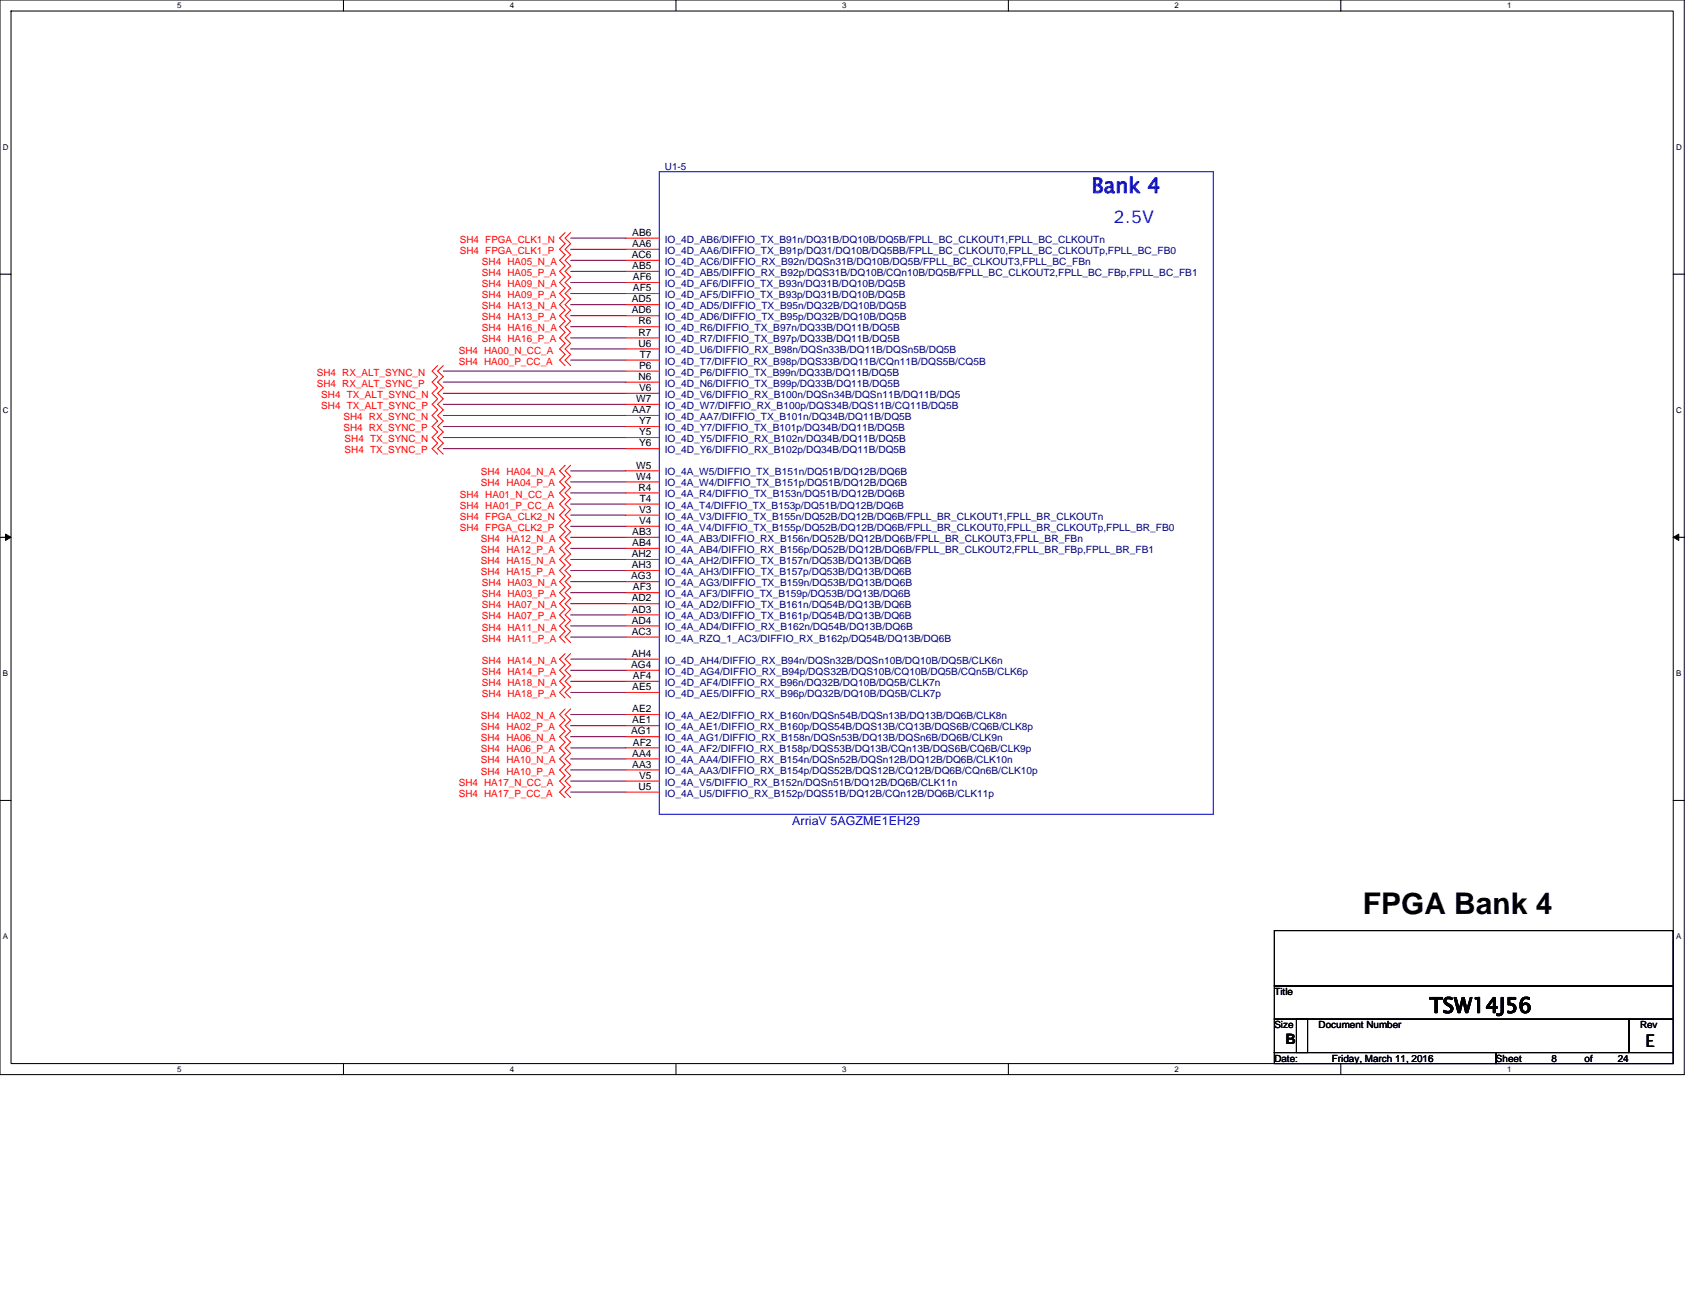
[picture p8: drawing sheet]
<svg xmlns="http://www.w3.org/2000/svg" width="279mm" height="216mm" viewBox="0 0 279 216" stroke-linecap="round" stroke-linejoin="round" font-family="sans-serif">
<defs><g id="words">
<text font-size="4.9" x="224.9" y="150.9">FPGA Bank 4</text>
<text font-size="3.5" fill="#00f" x="180.1" y="31.8">Bank 4</text>
<text font-size="3.5" x="235.9" y="167.2">TSW14J56</text>
<text font-size="2.9" fill="#00f" x="183.8" y="36.7">2.5V</text>
<text font-size="2.9" x="271.6" y="172.8">E</text>
<text font-size="2.4" x="212.1" y="172.3">B</text>
<text font-size="2" fill="#00f" x="130.7" y="136.2">ArriaV 5AGZME1EH29</text>
<g font-size="1.7">
<text x="104.4" y="38.9">AB6</text>
<text x="104.4" y="40.8">AA6</text>
<text x="104.3" y="42.6">AC6</text>
<text x="104.4" y="44.4">AB5</text>
<text x="104.5" y="46.2">AF6</text>
<text x="104.3" y="49.9">AD5</text>
<text x="104.3" y="51.7">AD6</text>
<text x="104.5" y="48.1">AF5</text>
<text x="105.4" y="53.6">R6</text>
<text x="105.4" y="55.4">R7</text>
<text x="105.4" y="57.2">U6</text>
<text x="105.6" y="59.1">T7</text>
<text x="105.4" y="62.7">N6</text>
<text x="105.5" y="60.9">P6</text>
<text x="105.5" y="64.5">V6</text>
<text x="104.4" y="68.2">AA7</text>
<text x="105" y="66.4">W7</text>
<text x="105.5" y="70">Y7</text>
<text x="105.5" y="71.8">Y5</text>
<text x="105" y="77.3">W5</text>
<text x="105.5" y="73.7">Y6</text>
<text x="105" y="79.2">W4</text>
<text x="105.4" y="81">R4</text>
<text x="105.6" y="82.8">T4</text>
<text x="104.4" y="88.3">AB3</text>
<text x="105.5" y="84.6">V3</text>
<text x="105.5" y="86.5">V4</text>
<text x="104.2" y="95.6">AG3</text>
<text x="104.3" y="92">AH2</text>
<text x="104.3" y="93.8">AH3</text>
<text x="104.4" y="90.1">AB4</text>
<text x="104.3" y="99.3">AD2</text>
<text x="104.3" y="101.1">AD3</text>
<text x="104.5" y="97.5">AF3</text>
<text x="104.3" y="102.9">AD4</text>
<text x="104.3" y="104.8">AC3</text>
<text x="104.2" y="110.3">AG4</text>
<text x="104.3" y="108.4">AH4</text>
<text x="104.4" y="113.9">AE5</text>
<text x="104.5" y="112.1">AF4</text>
<text x="104.4" y="117.6">AE2</text>
<text x="104.4" y="119.4">AE1</text>
<text x="104.2" y="121.2">AG1</text>
<text x="104.4" y="124.9">AA4</text>
<text x="104.5" y="123.1">AF2</text>
<text x="104.4" y="126.7">AA3</text>
<text x="105.4" y="130.4">U5</text>
<text x="105.5" y="128.5">V5</text>
</g>
<g font-size="1.7" fill="#000080">
<text x="109.7" y="40">IO_4D_AB6/DIFFIO_TX_B91n/DQ31B/DQ10B/DQ5B/FPLL_BC_CLKOUT1,FPLL_BC_CLKOUTn</text>
<text x="109.7" y="41.9">IO_4D_AA6/DIFFIO_TX_B91p/DQ31/DQ10B/DQ5BB/FPLL_BC_CLKOUT0,FPLL_BC_CLKOUTp,FPLL_BC_FB0</text>
<text x="109.7" y="43.7">IO_4D_AC6/DIFFIO_RX_B92n/DQSn31B/DQ10B/DQ5B/FPLL_BC_CLKOUT3,FPLL_BC_FBn</text>
<text x="109.7" y="45.5">IO_4D_AB5/DIFFIO_RX_B92p/DQS31B/DQ10B/CQn10B/DQ5B/FPLL_BC_CLKOUT2,FPLL_BC_FBp,FPLL_BC_FB1</text>
<text x="109.7" y="47.4">IO_4D_AF6/DIFFIO_TX_B93n/DQ31B/DQ10B/DQ5B</text>
<text x="109.7" y="49.2">IO_4D_AF5/DIFFIO_TX_B93p/DQ31B/DQ10B/DQ5B</text>
<text x="109.7" y="51">IO_4D_AD5/DIFFIO_TX_B95n/DQ32B/DQ10B/DQ5B</text>
<text x="109.7" y="52.9">IO_4D_AD6/DIFFIO_TX_B95p/DQ32B/DQ10B/DQ5B</text>
<text x="109.7" y="54.7">IO_4D_R6/DIFFIO_TX_B97n/DQ33B/DQ11B/DQ5B</text>
<text x="109.7" y="56.5">IO_4D_R7/DIFFIO_TX_B97p/DQ33B/DQ11B/DQ5B</text>
<text x="109.7" y="58.3">IO_4D_U6/DIFFIO_RX_B98n/DQSn33B/DQ11B/DQSn5B/DQ5B</text>
<text x="109.7" y="60.2">IO_4D_T7/DIFFIO_RX_B98p/DQS33B/DQ11B/CQn11B/DQS5B/CQ5B</text>
<text x="109.7" y="62">IO_4D_P6/DIFFIO_TX_B99n/DQ33B/DQ11B/DQ5B</text>
<text x="109.7" y="63.8">IO_4D_N6/DIFFIO_TX_B99p/DQ33B/DQ11B/DQ5B</text>
<text x="109.7" y="65.7">IO_4D_V6/DIFFIO_RX_B100n/DQSn34B/DQSn11B/DQ11B/DQ5</text>
<text x="109.7" y="67.5">IO_4D_W7/DIFFIO_RX_B100p/DQS34B/DQS11B/CQ11B/DQ5B</text>
<text x="109.7" y="69.3">IO_4D_AA7/DIFFIO_TX_B101n/DQ34B/DQ11B/DQ5B</text>
<text x="109.7" y="71.1">IO_4D_Y7/DIFFIO_TX_B101p/DQ34B/DQ11B/DQ5B</text>
<text x="109.7" y="73">IO_4D_Y5/DIFFIO_RX_B102n/DQ34B/DQ11B/DQ5B</text>
<text x="109.7" y="74.8">IO_4D_Y6/DIFFIO_RX_B102p/DQ34B/DQ11B/DQ5B</text>
<text x="109.7" y="78.5">IO_4A_W5/DIFFIO_TX_B151n/DQ51B/DQ12B/DQ6B</text>
<text x="109.7" y="80.3">IO_4A_W4/DIFFIO_TX_B151p/DQ51B/DQ12B/DQ6B</text>
<text x="109.7" y="82.1">IO_4A_R4/DIFFIO_TX_B153n/DQ51B/DQ12B/DQ6B</text>
<text x="109.7" y="83.9">IO_4A_T4/DIFFIO_TX_B153p/DQ51B/DQ12B/DQ6B</text>
<text x="109.7" y="85.8">IO_4A_V3/DIFFIO_TX_B155n/DQ52B/DQ12B/DQ6B/FPLL_BR_CLKOUT1,FPLL_BR_CLKOUTn</text>
<text x="109.7" y="87.6">IO_4A_V4/DIFFIO_TX_B155p/DQ52B/DQ12B/DQ6B/FPLL_BR_CLKOUT0,FPLL_BR_CLKOUTp,FPLL_BR_FB0</text>
<text x="109.7" y="89.4">IO_4A_AB3/DIFFIO_RX_B156n/DQ52B/DQ12B/DQ6B/FPLL_BR_CLKOUT3,FPLL_BR_FBn</text>
<text x="109.7" y="91.2">IO_4A_AB4/DIFFIO_RX_B156p/DQ52B/DQ12B/DQ6B/FPLL_BR_CLKOUT2,FPLL_BR_FBp,FPLL_BR_FB1</text>
<text x="109.7" y="93.1">IO_4A_AH2/DIFFIO_TX_B157n/DQ53B/DQ13B/DQ6B</text>
<text x="109.7" y="94.9">IO_4A_AH3/DIFFIO_TX_B157p/DQ53B/DQ13B/DQ6B</text>
<text x="109.7" y="96.8">IO_4A_AG3/DIFFIO_TX_B159n/DQ53B/DQ13B/DQ6B</text>
<text x="109.7" y="98.6">IO_4A_AF3/DIFFIO_TX_B159p/DQ53B/DQ13B/DQ6B</text>
<text x="109.7" y="100.4">IO_4A_AD2/DIFFIO_TX_B161n/DQ54B/DQ13B/DQ6B</text>
<text x="109.7" y="102.2">IO_4A_AD3/DIFFIO_TX_B161p/DQ54B/DQ13B/DQ6B</text>
<text x="109.7" y="104.1">IO_4A_AD4/DIFFIO_RX_B162n/DQ54B/DQ13B/DQ6B</text>
<text x="109.7" y="105.9">IO_4A_RZQ_1_AC3/DIFFIO_RX_B162p/DQ54B/DQ13B/DQ6B</text>
<text x="109.7" y="109.5">IO_4D_AH4/DIFFIO_RX_B94n/DQSn32B/DQSn10B/DQ10B/DQ5B/CLK6n</text>
<text x="109.7" y="111.4">IO_4D_AG4/DIFFIO_RX_B94p/DQS32B/DQS10B/CQ10B/DQ5B/CQn5B/CLK6p</text>
<text x="109.7" y="113.2">IO_4D_AF4/DIFFIO_RX_B96n/DQ32B/DQ10B/DQ5B/CLK7n</text>
<text x="109.7" y="115">IO_4D_AE5/DIFFIO_RX_B96p/DQ32B/DQ10B/DQ5B/CLK7p</text>
<text x="109.7" y="118.7">IO_4A_AE2/DIFFIO_RX_B160n/DQSn54B/DQSn13B/DQ13B/DQ6B/CLK8n</text>
<text x="109.7" y="120.5">IO_4A_AE1/DIFFIO_RX_B160p/DQS54B/DQS13B/CQ13B/DQS6B/CQ6B/CLK8p</text>
<text x="109.7" y="122.3">IO_4A_AG1/DIFFIO_RX_B158n/DQSn53B/DQ13B/DQSn6B/DQ6B/CLK9n</text>
<text x="109.7" y="124.2">IO_4A_AF2/DIFFIO_RX_B158p/DQS53B/DQ13B/CQn13B/DQS6B/CQ6B/CLK9p</text>
<text x="109.7" y="126">IO_4A_AA4/DIFFIO_RX_B154n/DQSn52B/DQSn12B/DQ12B/DQ6B/CLK10n</text>
<text x="109.7" y="127.8">IO_4A_AA3/DIFFIO_RX_B154p/DQS52B/DQS12B/CQ12B/DQ6B/CQn6B/CLK10p</text>
<text x="109.7" y="129.7">IO_4A_V5/DIFFIO_RX_B152n/DQSn51B/DQ12B/DQ6B/CLK11n</text>
<text x="109.7" y="131.5">IO_4A_U5/DIFFIO_RX_B152p/DQS51B/DQ12B/CQn12B/DQ6B/CLK11p</text>
</g>
<text font-size="1.6" fill="#000080" x="109.7" y="28">U1-5</text>
<g font-size="1.6" fill="#f00">
<text x="75.9" y="41.9">SH4 FPGA_CLK1_P</text>
<text x="75.9" y="40.1">SH4 FPGA_CLK1_N</text>
<text x="79.5" y="45.6">SH4 HA05_P_A</text>
<text x="79.5" y="43.7">SH4 HA05_N_A</text>
<text x="79.5" y="47.4">SH4 HA09_N_A</text>
<text x="79.5" y="49.2">SH4 HA09_P_A</text>
<text x="79.5" y="52.9">SH4 HA13_P_A</text>
<text x="79.5" y="51">SH4 HA13_N_A</text>
<text x="75.7" y="58.4">SH4 HA00_N_CC_A</text>
<text x="79.5" y="56.5">SH4 HA16_P_A</text>
<text x="79.5" y="54.7">SH4 HA16_N_A</text>
<text x="52.3" y="63.8">SH4 RX_ALT_SYNC_P</text>
<text x="52.3" y="62">SH4 RX_ALT_SYNC_N</text>
<text x="53" y="65.7">SH4 TX_ALT_SYNC_N</text>
<text x="75.7" y="60.2">SH4 HA00_P_CC_A</text>
<text x="53" y="67.5">SH4 TX_ALT_SYNC_P</text>
<text x="56.7" y="71.1">SH4 RX_SYNC_P</text>
<text x="56.7" y="69.3">SH4 RX_SYNC_N</text>
<text x="56.9" y="74.8">SH4 TX_SYNC_P</text>
<text x="56.9" y="73">SH4 TX_SYNC_N</text>
<text x="75.9" y="83.9">SH4 HA01_P_CC_A</text>
<text x="75.9" y="82.1">SH4 HA01_N_CC_A</text>
<text x="79.4" y="80.3">SH4 HA04_P_A</text>
<text x="79.4" y="78.5">SH4 HA04_N_A</text>
<text x="75.9" y="87.6">SH4 FPGA_CLK2_P</text>
<text x="75.9" y="85.8">SH4 FPGA_CLK2_N</text>
<text x="79.4" y="89.4">SH4 HA12_N_A</text>
<text x="79.4" y="91.3">SH4 HA12_P_A</text>
<text x="79.4" y="93.1">SH4 HA15_N_A</text>
<text x="79.4" y="94.9">SH4 HA15_P_A</text>
<text x="79.5" y="98.6">SH4 HA03_P_A</text>
<text x="79.5" y="96.8">SH4 HA03_N_A</text>
<text x="79.5" y="100.4">SH4 HA07_N_A</text>
<text x="79.5" y="102.2">SH4 HA07_P_A</text>
<text x="79.5" y="105.9">SH4 HA11_P_A</text>
<text x="79.5" y="104.1">SH4 HA11_N_A</text>
<text x="79.5" y="111.4">SH4 HA14_P_A</text>
<text x="79.5" y="109.6">SH4 HA14_N_A</text>
<text x="79.5" y="113.2">SH4 HA18_N_A</text>
<text x="79.4" y="118.7">SH4 HA02_N_A</text>
<text x="79.5" y="115">SH4 HA18_P_A</text>
<text x="79.4" y="120.5">SH4 HA02_P_A</text>
<text x="79.4" y="124.2">SH4 HA06_P_A</text>
<text x="79.4" y="122.4">SH4 HA06_N_A</text>
<text x="75.7" y="131.5">SH4 HA17_P_CC_A</text>
<text x="75.7" y="129.7">SH4 HA17_N_CC_A</text>
<text x="79.4" y="127.8">SH4 HA10_P_A</text>
<text x="79.4" y="126">SH4 HA10_N_A</text>
</g>
<g font-size="1.6">
<text x="210.3" y="164.2">Title</text>
<text x="210.3" y="169.7">Size</text>
<text x="217.6" y="169.7">Document Number</text>
<text x="270.7" y="169.7">Rev</text>
<text x="210.3" y="175.2">Date:</text>
<text x="219.8" y="175.2">Friday, March 11, 2016</text>
<text x="246.9" y="175.2">Sheet</text>
<text x="256" y="175.2">8</text>
<text x="261.5" y="175.2">of</text>
<text x="267" y="175.2">24</text>
</g>
<g font-size="1.3">
<text x="29.3" y="1.4">5</text>
<text x="84.1" y="1.4">4</text>
<text x="139" y="1.4">3</text>
<text x="193.8" y="1.4">2</text>
<text x="248.7" y="1.4">1</text>
<text x=".5" y="24.7">D</text>
<text x="276.6" y="24.7">D</text>
<text x=".5" y="68.2">C</text>
<text x="276.6" y="68.2">C</text>
<text x=".5" y="111.6">B</text>
<text x="276.6" y="111.6">B</text>
<text x=".5" y="155">A</text>
<text x="276.6" y="155">A</text>
<text x="29.3" y="176.9">5</text>
<text x="84.1" y="176.9">4</text>
<text x="139" y="176.9">3</text>
<text x="193.8" y="176.9">2</text>
<text x="248.7" y="176.9">1</text>
</g>
</g></defs>
<path d="M0 0h278v177.4h-278zM1.8 1.8h274.3v173.8h-274.3z" fill="none" stroke="#000" stroke-width=".17"/>
<g fill="#fff">
<path d="M29.3 .2h.7v1.5h-.7z"/>
<path d="M29.3 175.7h.7v1.5h-.7z"/>
</g>
<path d="M56.7 0v1.8M56.7 175.6v1.8" fill="none" stroke="#000" stroke-width=".17"/>
<g fill="#fff">
<path d="M84.1 .2h.7v1.5h-.7z"/>
<path d="M84.1 175.7h.7v1.5h-.7z"/>
</g>
<path d="M111.5 0v1.8M111.5 175.6v1.8" fill="none" stroke="#000" stroke-width=".17"/>
<g fill="#fff">
<path d="M139 .2h.7v1.5h-.7z"/>
<path d="M139 175.7h.7v1.5h-.7z"/>
</g>
<path d="M166.4 0v1.8M166.4 175.6v1.8" fill="none" stroke="#000" stroke-width=".17"/>
<g fill="#fff">
<path d="M193.8 .2h.8v1.5h-.8z"/>
<path d="M193.8 175.7h.8v1.5h-.8z"/>
</g>
<path d="M221.3 0v1.8M221.3 175.6v1.8" fill="none" stroke="#000" stroke-width=".17"/>
<g fill="#fff">
<path d="M248.7 .2h.7v1.5h-.7z"/>
<path d="M248.7 175.7h.7v1.5h-.7z"/>
<path d="M.5 23.5h.9v1.5h-.9z"/>
<path d="M276.6 23.5h1v1.5h-1z"/>
<path d="M.5 67h.9v1.4h-.9z"/>
<path d="M276.6 67h1v1.4h-1z"/>
</g>
<path d="M0 45.3h1.8M276.1 45.3h1.9" fill="none" stroke="#000" stroke-width=".17"/>
<g fill="#fff">
<path d="M.5 110.4h.8v1.5h-.8z"/>
<path d="M276.6 110.4h.9v1.5h-.9z"/>
</g>
<path d="M0 88.7h1.8M276.1 88.7h1.9" fill="none" stroke="#000" stroke-width=".17"/>
<path d="M.9 88.2l.9 .5-.9 .5zM276.1 88.7l1-.5v1z" fill="#000" stroke="#000" stroke-width=".17"/>
<g fill="#fff">
<path d="M.5 153.8h.8v1.5h-.8z"/>
<path d="M276.6 153.8h.9v1.5h-.9z"/>
</g>
<path d="M0 132.1h1.8M276.1 132.1h1.9M210.3 153.6h65.8v9.2h-65.8zM210.3 162.8h65.8v5.4h-65.8zM210.3 168.2h5.5v5.5h-5.5zM210.3 173.7h36.6v1.9h-36.6zM214 168.2h54.8v5.5h-54.8zM246.9 173.7h29.2v1.9h-29.2zM268.8 168.2h7.3v5.5h-7.3z" fill="none" stroke="#000" stroke-width=".17"/>
<g fill="none" stroke="#800040" stroke-width=".17">
<path d="M94.2 39.3h9.1M94.2 41.1h9.1M94.2 44.8h9.1M94.2 43h9.1M94.2 48.5h9.1M94.2 46.6h9.1M94.2 52.1h9.1M94.2 50.3h9.1M94.2 55.8h9.1M94.2 53.9h9.1M94.2 59.4h9.1M94.2 57.6h9.1"/>
<path d="M73.2 66.7h30.1M73.2 64.9h30.1M73.2 61.3h30.1M73.2 63.1h30.1M73.2 70.4h30.1M73.2 68.6h30.1M73.2 74.1h30.1M73.2 72.2h30.1M94.2 77.7h9.1M94.2 79.5h9.1M94.2 86.9h9.1M94.2 85h9.1"/>
<path d="M94.2 88.7h9.1M94.2 90.5h9.1M94.2 92.4h9.1M94.2 94.2h9.1M94.2 97.8h9.1M94.2 96h9.1M94.2 99.7h9.1M94.2 83.2h9.1M94.2 81.4h9.1M94.2 101.5h9.1M94.2 105.2h9.1M94.2 103.3h9.1"/>
<path d="M94.2 110.6h9.1M94.2 108.8h9.1M94.2 114.3h9.1M94.2 112.5h9.1M94.2 119.8h9.1M94.2 117.9h9.1M94.2 123.4h9.1M94.2 121.6h9.1M94.2 127.1h9.1M94.2 125.3h9.1M94.2 130.7h9.1M94.2 128.9h9.1"/>
</g>
<g fill="none" stroke="#f00" stroke-width=".17">
<path d="M93.3 38.4l-.9 .9 .9 .9-.9 .9 .9 1-.9 .9 .9 .9-.9 .9 .9 .9-.9 .9 .9 .9-.9 1 .9 .9-.9 .9 .9 .9-.9 .9 .9 .9-.9 .9 .9 1-.9 .9 .9 .9-.9 .9 .9 .9-.9 .9 .9 .9M94.2 38.4l-.9 .9 .9 .9-.9 .9 .9 1-.9 .9 .9 .9-.9 .9 .9 .9-.9 .9 .9 .9-.9 1 .9 .9-.9 .9 .9 .9-.9 .9 .9 .9-.9 .9 .9 1-.9 .9 .9 .9-.9 .9 .9 .9-.9 .9 .9 .9M103.3 39.3h5.5M103.3 41.1h5.5M103.3 43h5.5M103.3 44.8h5.5M103.3 46.6h5.5M103.3 48.5h5.5M103.3 50.3h5.5M103.3 52.1h5.5M103.3 53.9h5.5M103.3 55.8h5.5"/>
<path d="M103.3 57.6h5.5M103.3 59.4h5.5M72.2 60.3l-.9 1 .9 .9-.9 .9 .9 .9-.9 .9 .9 .9-.9 .9 .9 .9-.9 1 .9 .9-.9 .9 .9 .9-.9 .9 .9 1-.9 .9 .9 .9M73.2 60.3l-1 1 1 .9-1 .9 1 .9-1 .9 1 .9-1 .9 1 .9-1 1 1 .9-1 .9 1 .9-1 .9 1 1-1 .9 1 .9M93.3 76.8l-.9 .9 .9 .9-.9 .9 .9 1-.9 .9 .9 .9-.9 .9 .9 .9-.9 .9 .9 .9-.9 1 .9 .9-.9 .9 .9 .9-.9 .9 .9 .9-.9 1 .9 .9-.9 .9 .9 .9-.9 .9 .9 .9-.9 .9 .9 .9-.9 1 .9 .9-.9 .9 .9 .9-.9 .9 .9 .9-.9 1 .9 .9M94.2 76.8l-.9 .9 .9 .9-.9 .9 .9 1-.9 .9 .9 .9-.9 .9 .9 .9-.9 .9 .9 .9-.9 1 .9 .9-.9 .9 .9 .9-.9 .9 .9 .9-.9 1 .9 .9-.9 .9 .9 .9-.9 .9 .9 .9-.9 .9 .9 .9-.9 1 .9 .9-.9 .9 .9 .9-.9 .9 .9 .9-.9 1 .9 .9M103.3 61.3h5.5M103.3 63.1h5.5M103.3 64.9h5.5M103.3 66.7h5.5M103.3 68.6h5.5M103.3 70.4h5.5"/>
<path d="M103.3 72.2h5.5M103.3 74.1h5.5M103.3 77.7h5.5M103.3 79.5h5.5M103.3 81.4h5.5M103.3 83.2h5.5M103.3 85h5.5M103.3 86.9h5.5M103.3 88.7h5.5M103.3 90.5h5.5M103.3 92.4h5.5M103.3 94.2h5.5"/>
<path d="M103.3 96h5.5M103.3 97.8h5.5M103.3 99.7h5.5M93.3 107.9l-.9 .9 .9 .9-.9 .9 .9 .9-.9 1 .9 .9-.9 .9 .9 .9M93.3 117l-.9 .9 .9 1-.9 .9 .9 .9-.9 .9 .9 .9-.9 .9 .9 1-.9 .9 .9 .9-.9 .9 .9 .9-.9 .9 .9 .9-.9 .9 .9 1M94.2 107.9l-.9 .9 .9 .9-.9 .9 .9 .9-.9 1 .9 .9-.9 .9 .9 .9M94.2 117l-.9 .9 .9 1-.9 .9 .9 .9-.9 .9 .9 .9-.9 .9 .9 1-.9 .9 .9 .9-.9 .9 .9 .9-.9 .9 .9 .9-.9 .9 .9 1M103.3 101.5h5.5M103.3 103.3h5.5M103.3 108.8h5.5M103.3 110.6h5.5M103.3 112.5h5.5"/>
<path d="M103.3 114.3h5.5M103.3 117.9h5.5M103.3 119.8h5.5M103.3 105.2h5.5M103.3 121.6h5.5M103.3 123.4h5.5M103.3 125.3h5.5M103.3 127.1h5.5M103.3 128.9h5.5M103.3 130.7h5.5"/>
</g>
<path d="M108.8 28.3h91.4v106.1h-91.4z" fill="none" stroke="#00f" stroke-width=".17"/>
<use href="#words"/>
</svg>
